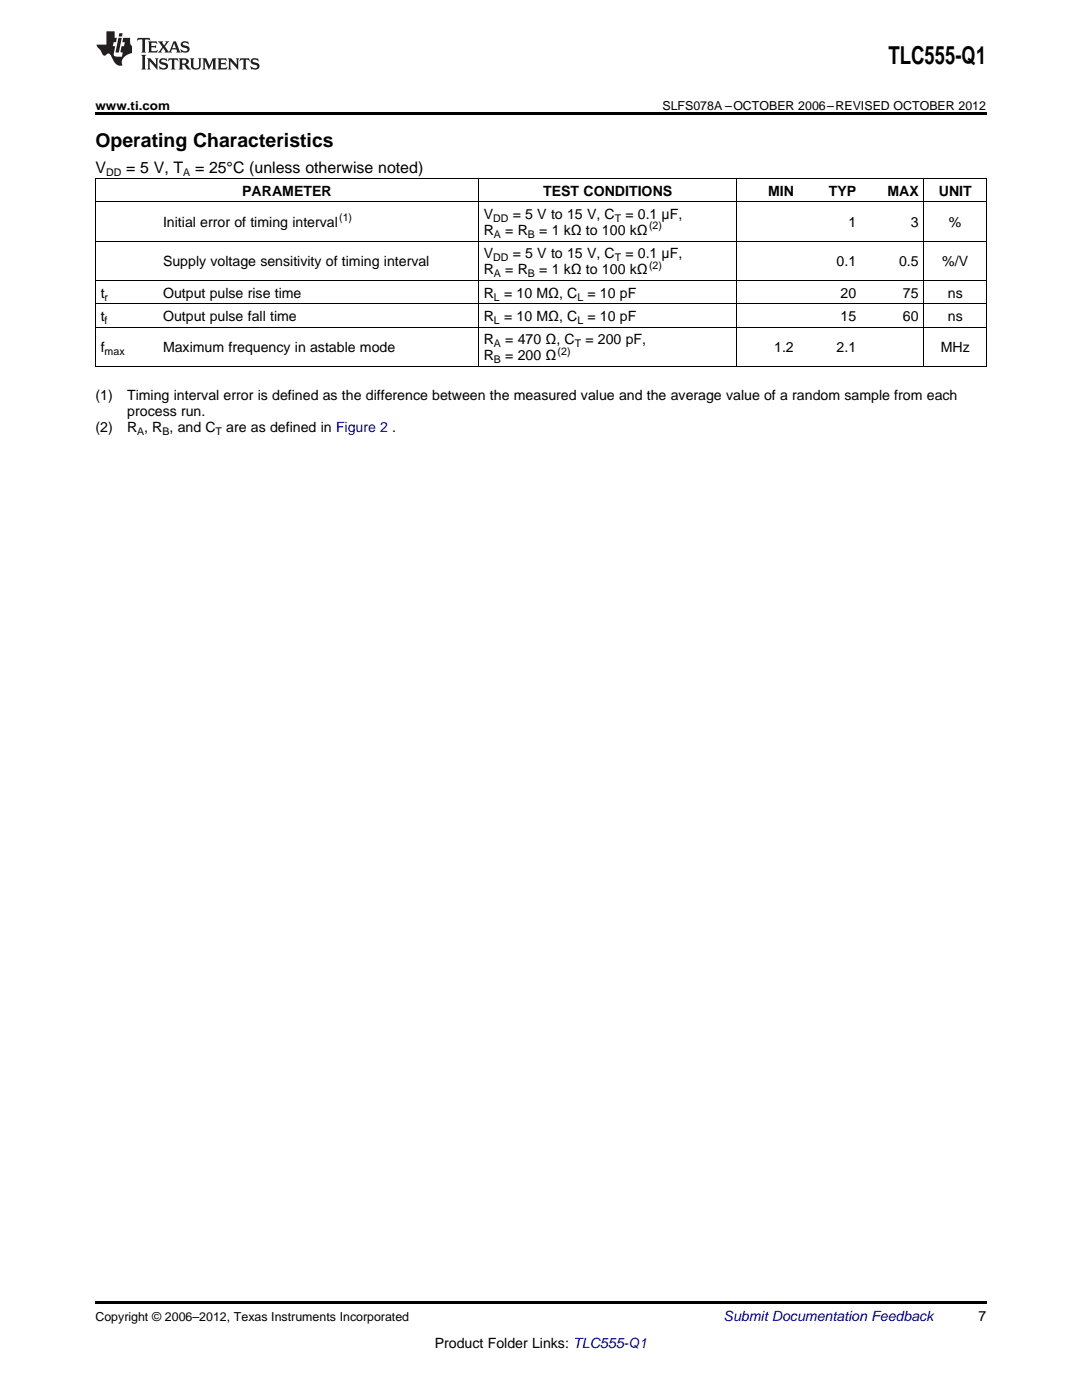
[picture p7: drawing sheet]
<svg xmlns="http://www.w3.org/2000/svg" width="216mm" height="279mm" viewBox="0 0 216 279" stroke-linecap="round" stroke-linejoin="round" font-family="sans-serif">
<defs><g id="words">
<text font-size="4.9" x="177.3" y="12.8">TLC555-Q1</text>
<text font-size="3.9" x="19" y="29.3">Operating Characteristics</text>
<g font-size="3.2">
<text x="19" y="34.4">V</text>
<text x="25.2" y="34.4">= 5 V, T</text>
<text x="38.9" y="34.4">= 25°C (unless otherwise noted)</text>
</g>
<g font-size="2.8">
<text x="48.3" y="39.1">PARAMETER</text>
<text x="108.4" y="39.1">TEST CONDITIONS</text>
<text x="153.2" y="39.1">MIN</text>
<text x="165.4" y="39.1">TYP</text>
<text x="177.1" y="39.1">MAX</text>
<text x="187.3" y="39.1">UNIT</text>
<text x="32.5" y="45.3">Initial error of timing interval</text>
<text x="96.6" y="43.7">V</text>
<text x="96.6" y="46.9">R</text>
<text x="100.8" y="46.9">= R</text>
<text x="102.3" y="43.7">= 5 V to 15 V, C</text>
<text x="107.6" y="46.9">= 1 kΩ to 100 kΩ</text>
<text x="124.8" y="43.7">= 0.1 μF,</text>
<text x="169.3" y="45.3">1</text>
<text x="181.8" y="45.3">3</text>
<text x="189.3" y="45.3">%</text>
<text x="32.5" y="53.2">Supply voltage sensitivity of timing interval</text>
<text x="96.6" y="51.6">V</text>
<text x="102.3" y="51.6">= 5 V to 15 V, C</text>
<text x="124.8" y="51.6">= 0.1 μF,</text>
<text x="166.9" y="53.2">0.1</text>
<text x="179.4" y="53.2">0.5</text>
<text x="188" y="53.2">%/V</text>
<text x="20.1" y="59.4">t</text>
<text x="32.5" y="59.4">Output pulse rise time</text>
<text x="96.6" y="54.8">R</text>
<text x="96.6" y="59.4">R</text>
<text x="100.6" y="59.4">= 10 MΩ, C</text>
<text x="100.8" y="54.8">= R</text>
<text x="107.6" y="54.8">= 1 kΩ to 100 kΩ</text>
<text x="117.2" y="59.4">= 10 pF</text>
<text x="167.7" y="59.4">20</text>
<text x="180.2" y="59.4">75</text>
<text x="189.1" y="59.4">ns</text>
<text x="20.1" y="64.1">t</text>
<text x="32.5" y="64.1">Output pulse fall time</text>
<text x="96.6" y="64.1">R</text>
<text x="100.6" y="64.1">= 10 MΩ, C</text>
<text x="117.2" y="64.1">= 10 pF</text>
<text x="167.7" y="64.1">15</text>
<text x="180.2" y="64.1">60</text>
<text x="189.1" y="64.1">ns</text>
<text x="20.1" y="70.3">f</text>
<text x="32.5" y="70.3">Maximum frequency in astable mode</text>
<text x="96.6" y="68.7">R</text>
<text x="96.6" y="71.9">R</text>
<text x="100.8" y="68.7">= 470 Ω, C</text>
<text x="100.8" y="71.9">= 200 Ω</text>
<text x="116.8" y="68.7">= 200 pF,</text>
<text x="154.5" y="70.3">1.2</text>
<text x="166.9" y="70.3">2.1</text>
<text x="187.7" y="70.3">MHz</text>
<text x="19" y="79.9">(1)</text>
<text x="25.4" y="79.9">Timing interval error is defined as the difference between the measured value and the average value of a random sample from each</text>
<text x="25.4" y="83">process run.</text>
<text x="19" y="86.2">(2)</text>
<text x="25.4" y="86.2">R , R , and C</text>
<text x="45.1" y="86.2">are as defined in Figure 2 .</text>
<text x="195.3" y="263.6">7</text>
<text x="86.7" y="269">Product Folder Links: TLC555-Q1</text>
</g>
<text font-size="2.8" fill="#0000c8" x="144.4" y="263.6">Submit Documentation Feedback</text>
<g font-size="2.5">
<text x="19" y="21.9">www.ti.com</text>
<text x="132.2" y="21.9">SLFS078A –OCTOBER 2006–REVISED OCTOBER 2012</text>
<text x="19" y="263.6">Copyright © 2006–2012, Texas Instruments Incorporated</text>
</g>
<g font-size="2.1">
<text x="21.2" y="35.1">DD</text>
<text x="36.5" y="35.1">A</text>
<text x="67.7" y="44.2">(1)</text>
<text x="98.4" y="44.3">DD</text>
<text x="98.6" y="47.5">A</text>
<text x="105.3" y="47.5">B</text>
<text x="122.7" y="44.3">T</text>
<text x="129.5" y="45.8">(2)</text>
<text x="98.4" y="52.1">DD</text>
<text x="122.7" y="52.1">T</text>
<text x="129.5" y="53.6">(2)</text>
<text x="20.9" y="60">r</text>
<text x="98.6" y="55.3">A</text>
<text x="98.6" y="60">L</text>
<text x="105.3" y="55.3">B</text>
<text x="115.2" y="60">L</text>
<text x="20.9" y="64.6">f</text>
<text x="98.6" y="64.6">L</text>
<text x="115.2" y="64.6">L</text>
<text x="20.9" y="70.9">max</text>
<text x="98.6" y="69.3">A</text>
<text x="111.3" y="70.8">(2)</text>
<text x="114.7" y="69.3">T</text>
<text x="98.6" y="72.5">B</text>
<text x="27.3" y="86.8">A</text>
<text x="32.4" y="86.8">B</text>
<text x="43" y="86.8">T</text>
</g>
</g></defs>
<g fill="#231f20">
<path d="M27.5 7.6l-.1 .5 .4-.2h.6v.1v2.1l-.2 .4h1l-.3-.4v-2.1l.1-.1h.5l.5 .2-.2-.5zM29.5 8.3l.2 .3v1.5l-.2 .4h1.8l.2-.6a1.04 1.04 0 0 1-1.3 .2v-.7h.6l.3 .2v-.6l-.3 .2h-.6v-.6l.8-.1 .4 .3-.2-.5zM31.5 8.3l.9 1.1-.9 1.1h.8l-.2-.2 .5-.7 .4 .7-.2 .2h1.5l-.1-.2 .1-.4h.9l.1 .4-.2 .2h1l-.3-.3-.7-1.9h-.5l-.9 2-.8-1 .9-1h-.8l.1 .3-.3 .5-.4-.6 .2-.2zM34.7 8.6l.4 1h-.7zM36.3 8.4a.63 .63 0 0 0-.2 .7 .63 .63 0 0 0 .6 .4l.6 .2 .1 .2a.75 .75 0 0 1-.7 .4 .75 .75 0 0 1-.6-.5l.1 .7 .1-.1a1.11 1.11 0 0 0 1.5-.6 1.13 1.13 0 0 0-1.2-.8l-.1-.4a1.04 1.04 0 0 1 1.2 .2l-.2-.5-.1 .1-.5-.2zM28.2 10.9l.2 .4v2.2l-.2 .4h1l-.3-.4v-2.2l.3-.4zM29.3 11.6l.3 .4v1.5l-.3 .4h.8l-.2-.4v-1.3l1.5 1.7v-1.9l.2-.4h-.7l.2 .4v.9l-1.1-1.3zM32 11.8a.62 .62 0 0 0-.2 .7 .62 .62 0 0 0 .6 .4l.6 .1 .1 .3a.76 .76 0 0 1-.7 .3 .76 .76 0 0 1-.6-.4l.1 .7 .1-.1a1.11 1.11 0 0 0 1.5-.6 1.13 1.13 0 0 0-1.2-.8l-.1-.4a1.04 1.04 0 0 1 1.2 .2l-.2-.6-.1 .1-.5-.1zM33.7 11.6l-.2 .6a.61 .61 0 0 1 .8-.3v1.6l-.2 .4h.9l-.2-.4v-1.6a.63 .63 0 0 1 .8 .3l-.2-.6zM35.6 11.6l.3 .4v1.5l-.3 .4h1l-.2-.2v-.8l.5 .2a.76 .76 0 0 0 1.2 .7l-1-1a.58 .58 0 0 0 .6-.5 .58 .58 0 0 0-.5-.6zM36.4 11.9h.1a.45 .45 0 0 1 .5 .1 .45 .45 0 0 1 .1 .5l-.7 .2zM37.9 11.6l.2 .2a2.17 2.17 0 0 0 .3 1.9 .99 .99 0 0 0 1.6-.6v-1.1l.2-.4h-.7l.2 .2a1.92 1.92 0 0 1-.2 1.8 .6 .6 0 0 1-.9-.5v-1.1l.2-.4zM40.4 11.6l.2 .4v1.5l-.2 .4h.7l-.2-.4v-1.4l.8 1.8 .8-1.8v1.4l-.2 .4h.9l-.2-.4v-1.5l.2-.4h-.8l-.6 1.5-.6-1.5zM43.4 11.6l.2 .4v1.5l-.2 .4h1.8l.2-.6a1.04 1.04 0 0 1-1.3 .1v-.6h.5l.4 .2v-.6l-.4 .2h-.5v-.7h.8l.3 .3-.1-.6zM45.5 11.6l.2 .4v1.5l-.2 .4h.7l-.2-.4v-1.3l1.5 1.7v-1.9l.2-.4h-.7l.2 .4v.9l-1.1-1.3zM47.9 11.6l-.1 .6a.61 .61 0 0 1 .8-.3v1.6l-.3 .4h1l-.3-.4 .1-1.6a.63 .63 0 0 1 .7 .3l-.1-.6zM50.2 11.8a.62 .62 0 0 0-.2 .7 .62 .62 0 0 0 .6 .4l.6 .1 .2 .3a.76 .76 0 0 1-.8 .3 .76 .76 0 0 1-.6-.4l.1 .7 .2-.1a1.11 1.11 0 0 0 1.5-.6 1.13 1.13 0 0 0-1.3-.8l-.1-.4a1.04 1.04 0 0 1 1.2 .2l-.1-.6-.2 .1-.5-.1z"/>
<path d="M21.2 6.3v2.6h-1.9l.1 .4 .7 .9a.91 .91 0 0 0 1 .8 .56 .56 0 0 1 .5-.3 .56 .56 0 0 1 .5 .3l.4 .8a1.53 1.53 0 0 0 1.9 1.2 1.54 1.54 0 0 1 1-2.1l.9-.3v-1.4a1.52 1.52 0 0 1-.3-1.6h-1.4l-.2 .8h.5l-.2 .8h-.4l-.2 1v.2l.4 .1-.2 .8a1.93 1.93 0 0 1-1.6-.3l.3-1.8h-.5l.2-.8h.4l.2-.8h-.4v-1.3zM23.6 7.6l-.6 2.9h.7l.6-2.9zM23.8 6.6l-.1 .7h.6l.2-.7z"/>
</g>
<path d="M19 22.5h177.8v.5h-177.8zM19 259.7h177.8v.5h-177.8z" fill="#000"/>
<path d="M19 35.6h177.8M19.1 35.7v37.5M95.4 35.7v37.5M147 35.7v37.5M184.3 35.7v37.5M196.8 35.7v37.5M19 56h177.8M19 48.1h177.8M19 40.3h177.8M19 73.1h177.8M19 65.3h177.8M19 60.6h177.8" fill="none" stroke="#000" stroke-width=".2"/>
<use href="#words"/>
</svg>
